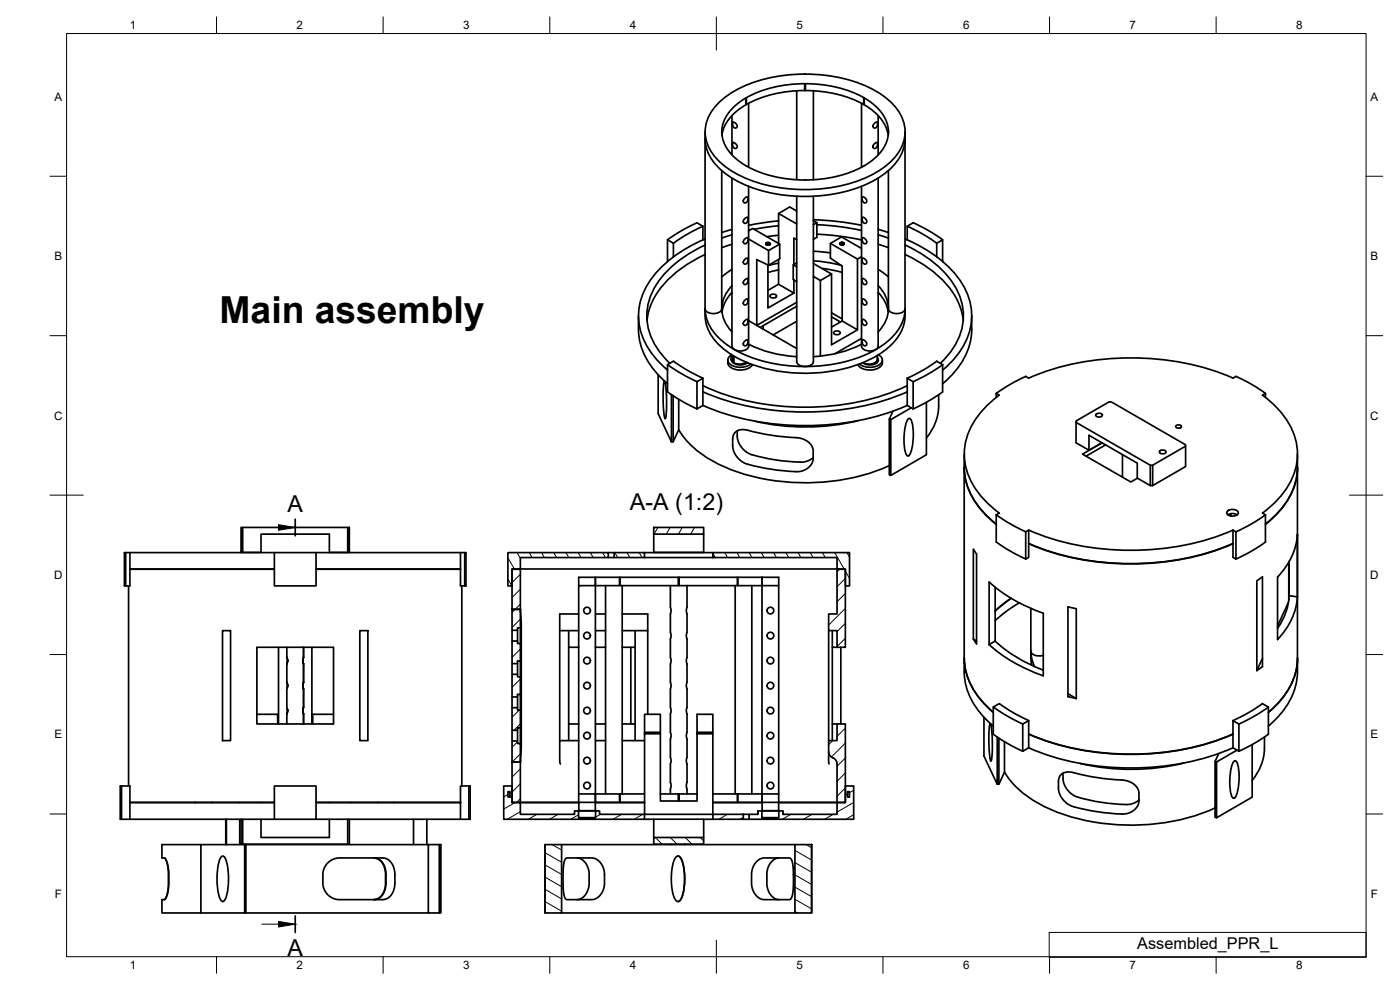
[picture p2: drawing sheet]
<svg xmlns="http://www.w3.org/2000/svg" width="420mm" height="297mm" viewBox="0 0 420 297" stroke-linecap="round" stroke-linejoin="round" font-family="sans-serif">
<defs><g id="words">
<text font-size="11.2" x="65.9" y="97">Main assembly</text>
<g font-size="7">
<text x="86.3" y="153.8">A</text>
<text x="189.1" y="152.9">A-A (1:2)</text>
<text x="86.3" y="286.8">A</text>
</g>
<text font-size="4.9" x="341.3" y="284.7">Assembled_PPR_L</text>
<g font-size="3.5">
<text x="39" y="8.8">1</text>
<text x="89" y="8.8">2</text>
<text x="139" y="8.8">3</text>
<text x="189" y="8.8">4</text>
<text x="239" y="8.8">5</text>
<text x="289" y="8.8">6</text>
<text x="339" y="8.8">7</text>
<text x="389" y="8.8">8</text>
<text x="16.3" y="30.2">A</text>
<text x="411.3" y="30.2">A</text>
<text x="16.3" y="78">B</text>
<text x="411.3" y="78">B</text>
<text x="16.2" y="125.9">C</text>
<text x="411.2" y="125.9">C</text>
<text x="16.2" y="173.7">D</text>
<text x="411.2" y="173.7">D</text>
<text x="16.3" y="221.6">E</text>
<text x="411.3" y="221.6">E</text>
<text x="16.4" y="269.4">F</text>
<text x="411.4" y="269.4">F</text>
<text x="39" y="290.8">1</text>
<text x="89" y="290.8">2</text>
<text x="139" y="290.8">3</text>
<text x="189" y="290.8">4</text>
<text x="239" y="290.8">5</text>
<text x="289" y="290.8">6</text>
<text x="339" y="290.8">7</text>
<text x="389" y="290.8">8</text>
</g>
</g></defs>
<!-- layer: Visible -->
<g fill="none" stroke="#000" stroke-width=".51">
<path d="M211.6 39.6v55.1M216.1 30.4a37.1 37.1 0 0 1 23.1-8.1 43.7 43.7 0 0 1 25.2 6 14.4 14.4 0 0 1 7.2 11.3 13.3 13.3 0 0 1-5.8 10.2 40.8 40.8 0 0 1-26.6 7 37.1 37.1 0 0 1-23.1-8.1 11.4 11.4 0 0 1-2.9-14.6l.8-1.3zM216.6 39.6v.2M219.7 34.7v11.8M219.9 36.7l.8 .2a.76 .76 0 0 1 .6 .8 .76 .76 0 0 1-.7 .7 1.42 1.42 0 0 1-.7-1.7zM223.8 29.4v2a13.3 13.3 0 0 0-7.1 9.2M224.7 31v19.2M239.1 27.2v26.7M241.5 25.1v2.1a36.4 36.4 0 0 0-17.5 4.2v-2.1a12.9 12.9 0 0 0-7.4 10.2 11 11 0 0 0 5.1 8.8 36.3 36.3 0 0 0 26 5.3 26.2 26.2 0 0 0 16.4-7.7 9.4 9.4 0 0 0-.8-13.5l-1.8-1.6-2.1-1.4M241.5 25.1a36.5 36.5 0 0 0-17.5 4.2M241.5 25.1h.2M241.7 25.1v2.1a36.5 36.5 0 0 1 17.5 4.1v-2l.2 .1"/>
<path d="M241.7 25.1a36.5 36.5 0 0 1 17.5 4.2M244.1 27.2v26.7M258.6 31v19.2M259.4 29.4v2a13.3 13.3 0 0 1 7.2 9.2M262.4 37l.1-.1a.49 .49 0 0 1 .7-.3 .49 .49 0 0 1 .2 .8 .75 .75 0 0 1-.5 .9 .75 .75 0 0 1-.9-.4zM263.5 34.7v11.8M266.6 39.6v.2M271.6 39.6v55.1a14.5 14.5 0 0 1-7.7 11.6 46.1 46.1 0 0 1-32 4.8l-5.3-1.4-3.3-1.3-3-1.5v2l-.4-.2M211.6 41.6a13.3 13.3 0 0 0 5.8 10.2 40.8 40.8 0 0 0 26.7 7.1 37.1 37.1 0 0 0 23-8.2 12.8 12.8 0 0 0 4.5-9.1M216.6 51.2v41.7M219.7 53.4v50.5a2.9 2.9 0 0 0 4.2 1l.7-.7 .1-.3M219.9 42.8l.8 .2a.76 .76 0 0 1 .6 .9 .76 .76 0 0 1-.8 .6l-.6-.7z"/>
<path d="M223.5 59.5l.1-.1a.52 .52 0 0 1 .8-.3 .52 .52 0 0 1 0 .9 .7 .7 0 0 1-.5 .9 .7 .7 0 0 1-.8-.7zM224.7 55.9v48M239.1 58.9v49.6M244.1 58.9v49.6M258.8 59.1l.7 .2a.78 .78 0 0 1 .7 .8 .78 .78 0 0 1-.8 .8l-.6-.7zM262.4 43.2v-.1a.49 .49 0 0 1 .5-.4 .49 .49 0 0 1 .5 .3v.4a.78 .78 0 0 1-.4 1 .78 .78 0 0 1-1-.3zM263.5 53.4l.1 50.5a2.9 2.9 0 0 1-4.3 1l-.7-.7v-.3v-48M266.6 51.2v41.7M200.3 72v6.5M200.3 72l1.8 1M202.1 73v4.1M202.1 77.1a23.5 23.5 0 0 0-10.4 15.9 20 20 0 0 0 7 16.5l1.6 1.5"/>
<path d="M210.9 67.9l-1.7-1.1-4.7 2.4-4.2 2.7M210.9 67.9v4.1M211 72l-4.7 2.4-4.2 2.7M211 67.9l-4.7 2.4-4.2 2.7M211.6 73.5a33.1 33.1 0 0 0-15.4 13.2 17.3 17.3 0 0 0 3.3 20.7l1.5 1.6M211.6 76.4a31.7 31.7 0 0 0-16 14.4 17 17 0 0 0-1.4 5.4M211.6 71.7l-.6 .3M219.7 70.4l-3.1 1M219.7 73.3l-3.1 1M219.7 68.8l-3.1 1M223.4 65.8l.2-.3a.52 .52 0 0 1 .8-.3 .52 .52 0 0 1 0 .9 .69 .69 0 0 1-.5 .9 .69 .69 0 0 1-.8-.7zM223.4 71.8l.2-.2a.5 .5 0 0 1 .8-.3 .5 .5 0 0 1 .1 .8 .74 .74 0 0 1-.5 1 .74 .74 0 0 1-.9-.5z"/>
<path d="M223.5 77.9l.1-.1a.52 .52 0 0 1 .8-.3 .52 .52 0 0 1 0 .8 .7 .7 0 0 1-.5 .9 .7 .7 0 0 1-.8-.6zM224.7 69.2l1.2-.7 8.1 4.7M224.7 71.7l6 3.5M224.9 69.1h-.2M229.9 72.9a.81 .81 0 0 1 1.3 .3M229.9 73.3l.6-.3 .7 .3M230 73.3l.5-.2 .6 .2-.7-.1-.4 .2M230.1 73.4l.9 .1M230.1 73.5h.8M230.3 73h.4M230.3 73.2h.4M230.3 73.4h.4"/>
<path d="M230.4 73.5h.3M230.5 79.5v12.9l7.8-4.5M230.7 79.6v-4.4l3.3-2v4.4l-3.3 2-3.6-1.7v19.7l12-6.9M230.9 72.8h-.5a.43 .43 0 0 0-.6 .4 .43 .43 0 0 0 .7 .3M231.2 73.1l-.2 .3-.5 .1M231.2 73.3l-.9-.4a.35 .35 0 0 0-.4 .5 .35 .35 0 0 0 .6 .1M231.2 73.2h.1M233.7 64.1l5.4 3.1M233.7 77.9v7.4M233.7 78.9l-3.2 .8M233.7 67.7l-7.4 1.1M233.7 70.6l-3.5 .4"/>
<path d="M233.7 66.3l-9 1.3M238.1 79.5l1 .6M239.1 63.3l-2.1-1.2-3.3 2v8.9M239.1 78.9l-1 .6v4.4l1 .7M239.1 71.9l-.8-.4v7.9M244.1 67.4l1.1-.6v4.4l-1.1 .6M244.1 79.1l5.5 3.1v21.2l7.7-4.4M244.1 66.2l1.1 .6M244.1 75.4l5.1 .5M244.1 78.3l4.8 .5 3.6 .8M244.1 65.9l7.4 .6 7.1 1.1M245.2 67.4l6.8 .6 6.6 1.1"/>
<path d="M245.2 70.3l6.8 .6 6.6 1.1M249.2 73l8.1 4.7v21.3l-4.5-2.7M252.1 73.2l.5-.2 .7 .2-.5-.3-.8 .3 .3 .3h.7M252.2 73.4h.9M252.3 73.4l.7 .1M252.4 72.8h.4M252.4 73h.4M252.4 73.2h.4M252.4 73.4h.4M252.7 72.7a.48 .48 0 0 1 .5 .1 .48 .48 0 0 1 .1 .5M252.7 72.7l.6 .4-.3 .4M252.7 72.7l-.5 .1-.2 .3 .8-.3 .5 .4"/>
<path d="M253.2 73.3l-.6-.2-.5 .2 .6-.1 .5 .2M253.3 73.3l-.2 .2M258.6 74.6l-6-3.5-3.4 1.9v4.4l3.6 2.4v16.5l-3.2 1.8M258.6 77l-1.3 .7M258.8 77.5l.7 .2a.78 .78 0 0 1 .7 .8 .78 .78 0 0 1-.8 .7l-.6-.6zM258.8 65.2l.8 .3a.76 .76 0 0 1 .6 .8 .76 .76 0 0 1-.8 .7l-.6-.6zM258.8 71.3l.7 .3a.78 .78 0 0 1 .7 .8 .78 .78 0 0 1-.8 .7l-.6-.6zM263.6 68.8l3 1M263.6 70.4l3 1M263.6 73.3l3 1M271.6 71.7l.7 .3M271.6 73.5a33.1 33.1 0 0 1 15.4 13.2 17.3 17.3 0 0 1-3.2 20.7l-1.6 1.6"/>
<path d="M271.6 76.4a31.7 31.7 0 0 1 16.1 14.4 17 17 0 0 1 1.4 5.4M272.3 67.9l1.8-1.1 4.7 2.4 4.1 2.7M272.3 67.9v4.1M272.3 72l4.7 2.4 4.1 2.7M272.3 67.9l4.7 2.4 4.1 2.7M281.1 73l1.8-1v6.5M281.1 73v4.1M281.1 77.1a23.5 23.5 0 0 1 10.4 15.9 20 20 0 0 1-6.9 16.5l-1.7 1.5M191.6 94.8v4.1M191.6 98.8a21.7 21.7 0 0 0 8.7 16.3M211.6 92.6a2.87 2.87 0 0 0 4.2 1.1l.8-1a10 10 0 0 0 3.1 6.9M211.6 94.7a13.8 13.8 0 0 0 7.1 11.1l1.3 .9"/>
<path d="M211.6 92.6a13.3 13.3 0 0 0 5.8 10.3 40.8 40.8 0 0 0 26.7 7 37.1 37.1 0 0 0 23-8.1 12.8 12.8 0 0 0 4.5-9.2 2.87 2.87 0 0 1-4.2 1.1l-.8-1a9.9 9.9 0 0 1-3 6.9M219.5 87.9l.2 .1M219.7 85.7a10.3 10.3 0 0 0-3.1 6.7M219.7 87.8a10.5 10.5 0 0 0-3 5.9M219.7 80.8l-3.1 2.3M223.4 96.4l.2-.3a.52 .52 0 0 1 .8-.2 .52 .52 0 0 1 0 .8 .69 .69 0 0 1-.5 .9 .69 .69 0 0 1-.8-.7zM223.4 84.1l.2-.1a.47 .47 0 0 1 .4-.4 .47 .47 0 0 1 .5 .2v.5a.78 .78 0 0 1-.4 .9 .78 .78 0 0 1-1-.2zM223.5 90.1l.1-.1a.52 .52 0 0 1 .8-.3 .52 .52 0 0 1 0 .9 .7 .7 0 0 1-.5 .9 .7 .7 0 0 1-.8-.6zM224.7 96.2l14.4 8.4M229 97.7h.1M229 97.7l-.8 .5M231.1 88.6l.6-.3h.7l.7 .5a1.16 1.16 0 0 1-2 0z"/>
<path d="M233.7 85.3l4.6 2.6M233.7 85.3l-3.2 1.8M233.7 81l-3.2 .7M238.3 84v3.9M239.1 91.9l-10.1 5.8v1M239.1 96.4l-7.1 4.1M244.1 82.9l2.1 1.3v22.6M246.7 80.5l6.1 1.2M249.6 82.2l-3.4 2M249.6 95.1l2.6 1.5M249.6 93.9l3.2 1.8M250.2 99.6l.6-.3h.8l.6 .6a1.16 1.16 0 0 1-2 0z"/>
<path d="M258.8 89.7l.7 .2a.78 .78 0 0 1 .7 .8 .78 .78 0 0 1-.8 .8l-.6-.6zM258.8 83.6l.7 .2a.78 .78 0 0 1 .7 .8 .78 .78 0 0 1-.8 .8l-.6-.7zM258.8 95.8l.8 .3a.75 .75 0 0 1 .6 .8 .75 .75 0 0 1-.8 .7l-.6-.6zM263.6 80.8l3 2.3M263.6 87.8a10.5 10.5 0 0 1 3 5.9M263.6 85.7a10.3 10.3 0 0 1 3 6.7M263.7 87.9l-.1 .1M291.6 94.8v4.1M291.6 98.8a21.7 21.7 0 0 1-8.7 16.3M197.5 112.5v11.6l4 8.5v-14.2M199.4 114.3a34 34 0 0 0 .2 11.3 23.4 23.4 0 0 0 .3-8.7l-.3-2.4M200.3 109.4l4.2 2.7 4.7 2.4"/>
<path d="M202 118.8v13.8h-.5M202.1 108.4l-1.8 1v8.2l4.2 2.7 4.7 2.4M202.1 108.4l4.2 2.7 4.7 2.4M203.7 119.8v9.2l-1.7 3.6M209.2 114.5v8.2M209.2 114.5l1.7-1v8.2M211 117.6a80.6 80.6 0 0 0 61.3 0M218.4 108a2.44 2.44 0 0 0 2.5 2.9 4.6 4.6 0 0 0 4.9-1.5M219.4 106.3v1.7l.5 .7M219.4 106.6a1.67 1.67 0 0 0-1 1.7 1.67 1.67 0 0 0 1.5 1.4 5.7 5.7 0 0 0 5.4-.5M219.8 108.6a3.6 3.6 0 0 0 4.5 .2h-.1M219.9 106.7v2"/>
<path d="M220.1 108.8h.1M223.4 102.5l.2-.2a.47 .47 0 0 1 .4-.4 .47 .47 0 0 1 .5 .3v.5a.74 .74 0 0 1-.5 1 .74 .74 0 0 1-.9-.4zM223.9 108.7a3.8 3.8 0 0 1-3.6 .2M224.7 103.3a35.6 35.6 0 0 0 14.4 3.7M239.1 108.5a2.9 2.9 0 0 0 4.3 1l.6-.6 .1-.4M258.6 101.5l-8 4.6M258.6 103.3a35.6 35.6 0 0 1-14.5 3.7M258.8 102l.7 .2a.78 .78 0 0 1 .7 .8 .78 .78 0 0 1-.8 .7l-.6-.6zM262.9 108.6l.3 .2M263.3 106.7v1.1M263.3 107.3a1.21 1.21 0 0 1 .1 1.3 1.21 1.21 0 0 1-1 .7l-1.9 .2-1.5-.7a3.6 3.6 0 0 0 4.2-.7l.1-.3M263.6 106.4a1.67 1.67 0 0 1 1.2 1.7 1.67 1.67 0 0 1-1.3 1.6 5.7 5.7 0 0 1-5.6-.5"/>
<path d="M264.8 108v.9M264.8 108.9a3.5 3.5 0 0 1-4 2.1l-1.5-.2a2.91 2.91 0 0 1-1.9-1.4M272.3 115.7a76.6 76.6 0 0 1-54.3 2.8l-7-2.8M274 114.5l-1.7-1v8.2M274 114.5v8.2M281.1 108.4l1.8 1v8.2M281.1 108.4l-4.1 2.7-4.7 2.4M281.7 118.4v3.3a15.5 15.5 0 0 1-3.7 9.7M282.9 117.6l-4.1 2.7-4.7 2.4M282.9 109.4l-4.1 2.7-4.7 2.4M299 118l.9 .5a23.5 23.5 0 0 0-10.4 16 20 20 0 0 0 6.9 16.5l3.5 2.9-.9 .6M299 118v1.2"/>
<path d="M299 118l4.2-2.7 4.6-2.4 .9 .5a80.4 80.4 0 0 1 61.3 .1l1-.6 .9 .5 4.6 2.4 3.3 2.2M379.8 118l-.9 .5a23.5 23.5 0 0 1 10.4 16 20 20 0 0 1-6.9 16.5l-3.5 2.9 .9 .6M379.8 118v1.2M203.7 128.9a29.6 29.6 0 0 0 15.1 11.8 64.5 64.5 0 0 0 48.1-1M210.9 121.7l-1.7 1M211 121.6a80.6 80.6 0 0 0 61.3 0M220.5 129.9a3.8 3.8 0 0 1 3.9-.8 124.3 124.3 0 0 0 16.2 2.5l.7 .3a3.9 3.9 0 0 1 2.8 3.5v2.4l-.6 1.4a5.3 5.3 0 0 1-4.6 2.3 45.2 45.2 0 0 1-16-2.9l-1.8-1.6-1.1-2.1-.1-3.6zM221.3 129.3l.1 2.7 .7 1.6 1.6 1.8 2 1.1M225.7 136.4l7.1 1.6 7.4 .7M244.1 137.3l-1.8 1-2.1 .4M257.6 126.2a67.4 67.4 0 0 1-31.1 .2M266.9 125.8v16.7l.4 .1v-16.7"/>
<path d="M272.3 121.7l1.7 1M272.4 125.9l.6-.4a4.7 4.7 0 0 1 1.1 3.7 14.7 14.7 0 0 1-1.1 7.3l-.6 .3a4.7 4.7 0 0 1-1.1-3.7 14.7 14.7 0 0 1 1.1-7.2zM273.5 122.4l-6.2 3.5-.4-.1 1.1-2.4M278 120.7v15.7l-10.7 6.2M289.4 136.3v65.3a21.7 21.7 0 0 0 8.7 16.3M322.9 126.7l22.3 12.9h.7l9.9-5.7v-.4l-22.3-12.9h-.7l-9.9 5.7v6.5l3.9 2.3M328.9 124.3l.6-.3h.7l.6 .6a1.16 1.16 0 0 1-2 0zM331.8 133.5l-5.9 3.4M336.9 136.4v6.8M345.2 139.6v6.1h.7v-6.1M348 135.4l.6-.3h.7l.6 .5a1.16 1.16 0 0 1-2 0zM352.9 127.8a.91 .91 0 0 1 .9-.4 .91 .91 0 0 1 .7 .8 .91 .91 0 0 1-.9 .3 .91 .91 0 0 1-.7-.7z"/>
<path d="M355.8 133.9v6.1l-9.9 5.7M389.4 136.3v65.3a21.7 21.7 0 0 1-8.7 16.3M72.3 158.2h.5v7.5h-.5zM72.8 158.2h32v7.5h-.4v-7.5M196.2 158.2h15v2.1h-15zM289.4 140.2a22.2 22.2 0 0 0 9.6 17.1M289.4 140.3a22.2 22.2 0 0 0 9.6 17M299 154.5v8.1l4.2 2.7 4.6 2.4M299 154.5l4.2 2.7 4.6 2.4M307.8 159.6v8.1M308.7 159.1l-.9 .5M308.7 159.1v4"/>
<path d="M308.7 159a80.6 80.6 0 0 0 61.4 0M341.4 143.5l-2 1.1-14.5-8.3 5.8-3.5-3.9 2.3v-4.5l14.5 8.4v4.5l3.9 2.2M368.3 153.4a2.28 2.28 0 0 1 3.3 .3 1.51 1.51 0 0 1-2 1.2 1.05 1.05 0 0 1-1.1-.3 1.05 1.05 0 0 1-.2-1.2zM368.5 154.5a2.63 2.63 0 0 1 2.8 0M369.4 154.1v.7M370 159.1v8.1l.9 .5M370 159.1l.9 .5M370.9 159.6v8.1M379.8 154.5v8.1l-4.2 2.7-4.6 2.4M379.8 154.5l-4.2 2.7-4.6 2.4M389.4 140.2a22.2 22.2 0 0 1-9.6 17.1M389.4 140.3a22.2 22.2 0 0 1-9.6 17"/>
<path d="M37.7 165.8v10h-.4v-10h102.2M38.6 175.8v60M39 170.7h43.3M39 170.8h43.3M39 165.8v10h-1.3M72.8 165.7h5.5v-5.4h20.5v5.4h5.6M82.3 165.8v10h12.5v-10M94.8 170.7h43.4M94.8 170.8h43.4M138.2 165.8v10h1.3M138.6 175.8v60M139.5 165.8h.3v10h-.3z"/>
<path d="M152.4 165.8h30.2v1.5h-26.4v3.5h-2.5v5h-1.3zM153.7 170.7h2.5v12.1h-2.5zM156.2 170.7h95M178.7 173.2v2.5h-5v62.5h5v2.5M178.7 173.2v67.5M181.7 175.7v62.5M182.6 165.8h1.7M182.6 167.3h1.7M184.3 165.8h9.1v1.5h-9.1zM185.9 173.2v2.5h-7.2M186.1 173.2v2.5h17.5v-2.5M186.7 175.7v62.5"/>
<path d="M193.4 165.8h20.6M193.4 167.3h20.6M196.2 160.3v5.4h15v-5.4M201.2 175.7v6.5l.2 .9-.2 1.1v5.5l.2 .9-.2 1.1v5.5l.2 .9-.2 1.1v5.5l.2 .9-.2 1.1v5.5l.2 .9-.2 1.1v5.5l.2 .9-.2 1.1v5.6l.2 .8-.2 1.1v5.5l.2 .9-.2 2.6M203.8 173.2v2.5h17.5v-2.5M206.2 175.7v6.5l-.2 .9 .2 1.1v5.5l-.2 .9 .2 1.1v5.5l-.2 .9 .2 1.1v5.5l-.2 .9 .2 1.1v5.5l-.2 .9 .2 1.1v5.5l-.2 .9 .2 1.1v5.6l-.2 .8 .2 1.1v5.5l-.2 .9 .2 2.6M214 165.8h41v10h-1.3v-5h-2.5v-3.5h-37.2zM220.6 175.7v62.5M221.4 173.2v2.5h7.3M225.6 175.7v62.5M228.7 173.2h-55v2.5M228.7 173.2v67.5v-2.5h5v-62.5"/>
<path d="M228.7 173.2h5v2.5h-5zM251.2 170.7h2.5v23.5h-2.5v-5h-2.5v-5h2.5zM292.1 164.8v27l1 .5M292.1 164.8l1 1.5v26.9l-1-1.4M296.8 174.6v18.8M296.9 174.6a46.8 46.8 0 0 0 16.2 9.4M298.7 176.2v16.1l-1.9 1.1M303.4 179.5l-4.7 3.8M303.5 179.5l-4.8 3.9M308.7 163a80.6 80.6 0 0 0 61.3 0M308.7 163.1v4.1l-.9 .5M308.7 163.1a80.6 80.6 0 0 0 61.4 0"/>
<path d="M377.2 174.3v26.9l1.7-3.6M377.2 174.2l1.7-1.1v26.9l-1.7 1.2M386.8 168.6v11.4M386.9 168.5v10.2l2.5 .4a20.4 20.4 0 0 1-6 12.8v-18.8M386.9 178.7a18 18 0 0 1-3.5 9.8M389.4 160.3a20.4 20.4 0 0 1-6 12.8M66.8 189.2h2.4v33h-2.4zM77.1 194.2h23v23h-23zM83.6 194.2v23M86.1 197.2l.2 .8-.2 1.2 .2-.8zM86.1 194.2v3M86.1 199.2v5.5"/>
<path d="M91.1 197.2l-.2 1.2 .2 .8-.2-.8zM91.1 194.2v3M91.1 199.2v5.5M93.6 194.2v23M108 189.2h2.4v33h-2.4zM153.7 182.8h2.5v5.6h-.9v.7h-1.6zM153.7 192.3h1.6v.8h.9v5.3h-.9v.7h-1.6zM153.7 189.1v3.2M153.7 199.1v3.2M155.3 189.1v3.2M155.3 199.1v3.2M156.2 182.8v.5"/>
<path d="M156.2 183.3l.2 4.3v36.2l-.2 4.3M156.2 198.4v4.7M156.2 188.4v4.7M168 189.2h5.7M170.7 189.2v5h3M170.7 194.2v23M173.7 184.2h-5.7v38M178.7 194.2h3M178.7 189.2h3M178.7 184.2h3M186.7 184.2h7.7v30.1M186.7 189.2h7.7"/>
<path d="M189.3 194.2v23M190.6 189.2v5h-3.9M190.6 194.2v23M248.7 189.2v33M249.8 189.2v5h1.4M249.8 194.2v23M252.3 194.2v23M289.4 197.4a21.7 21.7 0 0 0 8.7 16.3M289.4 197.4a21.6 21.6 0 0 0 8.7 16.4M298.6 192.3a42.7 42.7 0 0 0 14.5 8.8M305.9 180.9l-3.9 2.5-3.3 2.8M309.4 195.4a2.79 2.79 0 0 0 3.7 1.2"/>
<path d="M309.4 182.5v14.9M309.4 195.4l.3 2.6 .8 2M309.4 197.4l.2 2.2M313.1 184v18.8a46.8 46.8 0 0 1-16.3-9.4M383.4 187.1l.2 .3-.2-.2M386.7 180.7l-3.3 7.1M389.4 197.4a21.6 21.6 0 0 1-8.7 16.4M389.4 197.4a21.7 21.7 0 0 1-8.7 16.3M77.1 214.3h6.2v2.9M86.1 204.7l.2 .8-.2 1.2 .2-.8zM86.1 212.2l.2 .8-.2 1.2 .2-1.2zM86.1 206.7v5.5"/>
<path d="M86.1 214.2v3M91.1 204.7l-.2 1.2 .2 .8-.2-.8zM91.1 212.2l-.2 1.2 .2 .8-.2-.8zM91.1 206.7v5.5M91.1 214.2v3M100.1 214.3h-6.2v2.9M153.7 212.3h1.6v.8h.9v5.3h-.9v.7h-1.6zM153.7 202.3h1.6v.8h.9v5.3h-.9v.7h-1.6zM153.7 209.1v3.2M153.7 219.1v3.2M155.3 209.1v3.2M155.3 219.1v3.2"/>
<path d="M156.2 208.4v4.7M156.2 218.4v4.7M173.7 217.2h-3v5M178.7 217.2h3M186.7 217.2h3.9v5M193.4 219.7h4.8v.5h-4.8zM193.4 219.7v-5.4h4.8v5.4M195.4 219.9h1.1h-.5M195.6 219.9h-.5h.2M195.6 220h.4M209.2 219.7h4.7v.5h-4.7zM209.2 219.7v-5.4h4.7v5.4"/>
<path d="M211.1 219.9h1.1h-.4M211.4 219.9h-.5h.2M211.4 220h.4M251.2 217.2h2.5v23.5h-2.5v-11.5a2.5 2.5 0 0 0-1.8-2.1l-.7-1.1v-3.8h2.5zM251.2 217.2h-1.4v5M295.3 215.2v11.7l4 8.4v-14.2M297.2 217a34 34 0 0 0 .2 11.4 23.4 23.4 0 0 0 .3-8.8l-.4-2.4M298.1 212.1l4.2 2.7 4.7 2.4M306.9 217.2v8.2M308.7 216.2v8.2l-1.8 1M308.7 216.2l-1.8 1M308.7 216.2l-4.7-2.4-4.1-2.7-1.8 1v8.2l4.1 2.7 4.7 2.4"/>
<path d="M320.5 208.1l2.5 1.5v-27l-2.5-.5v26.9l2.5 .6M370 216.2v8.2l1.8 1M370 216.2l1.8 1M371.8 217.2v8.2M380.7 212.1v8.2l-4.2 2.7-4.7 2.4M380.7 212.1l-1.8-1-4.1 2.7-4.7 2.4M380.7 212.1l-4.2 2.7-4.7 2.4M36.1 235.8h.4v10h-.4zM36.5 235.8h2.5v5l43.3-.1M140.7 235.8h-2.5v5l-43.4-.1M151.2 235.8h2.5v5h2.5v3.5h16.2v-1h1.2v2h5.1v-2h1.2v1h13.5v1.5h-42.2zM152.4 237.5h.6v1.6h-.6z"/>
<path d="M153.7 222.3h1.6v.8h.9v5.5h-2.5zM156.2 228.1h.1M156.2 228.1v12.6h-2.5v-12.1h2.5M173.7 222.2h-5.7v6.3l.2 .7M173.7 238.2v2.5M178.7 238.2h7.2v2.5M178.7 222.2h3M186.7 222.2h6.7M193.4 238.2h-7.3v2.5M193.4 220.2v24.1h20.5v-24.1M198.2 238.2h5.4v2.1M198.2 220.2v20.1h11v-20.1"/>
<path d="M209.2 238.2h-5.4v2.1M213.9 238.2h7.4v2.5M228.7 238.2h-7.3v2.5M233.7 238.2v2.5M248.7 225.5l.1 3.7M254.3 237.5h.6v1.6h-.6zM299.8 221.5v13.8h-.5M301.5 222.5v9.2l-1.7 3.6M301.5 231.7a29.6 29.6 0 0 0 15.1 11.7 64.5 64.5 0 0 0 48.1-1M308.7 224.4a80.6 80.6 0 0 0 61.3 0M308.7 220.2a80.6 80.6 0 0 0 61.4 0M308.7 220.3a80.6 80.6 0 0 0 61.4 0"/>
<path d="M319 232l.2 2.7 .8 1.9 1.8 1.7 1.7 .9M323.5 239.2a42.8 42.8 0 0 0 15.8 2.1l1.3-.4 1.2-.9M355.4 228.9a67.4 67.4 0 0 1-31.2 .2M364.7 228.5v16.7l.4 .2v-16.8M370.2 228.6l.6-.3a4.7 4.7 0 0 1 1 3.7 14.7 14.7 0 0 1-1 7.2l-.6 .3a4.7 4.7 0 0 1-1.1-3.7 14.7 14.7 0 0 1 1.1-7.2zM371.2 225.1l-6.1 3.5-.4-.1 1-2.4M375.8 223.4v15.8l-10.7 6.2M379.5 221.2v3.3a15.5 15.5 0 0 1-3.7 9.6M36.5 245.8h104.6v-10h-.4v10M49.3 257.4l.4 .4 .4 1.1 .5 3-.2 5.3-.6 2.2-.5 .5M58.6 240.7v.1M60.3 253.4h-11.7v4h.8l.5 .6 .4 1.4 .3 2.3-.1 5.3-.7 2.5-.4 .4h-.8v4h11.7"/>
<path d="M63.6 240.7v.1M66.5 257l.4-.2a3.8 3.8 0 0 1 1.4 3.4 18.6 18.6 0 0 1-.8 9.9l-.6 .4a3.8 3.8 0 0 1-1.5-3.4 18.6 18.6 0 0 1 .9-9.8zM67.8 245.8v7.6M67.9 245.8v7.6M71.8 240.7v.1M71.9 245.8v7.6M72.3 245.8v7.5h32.5v-7.5M72.8 245.8v7.5M73.4 253.4v20.5h-13.1M73.8 253.4v20.5h-.4M78.3 245.8v5.5h20.5v-5.5M78.3 240.7v.1"/>
<path d="M82.3 245.8v-10h12.5v10M82.3 240.8h-43.3v5M94.8 240.8h43.4v5M98.2 259l1.5-1.1 1.7-.5h8.9a16 16 0 0 1 5.4 .2l.4 .1a5.2 5.2 0 0 1 2.4 4.7v3.1l-.5 2a3.5 3.5 0 0 1-3.2 2.4h-13.2l-1.4-.3a5 5 0 0 1-3.3-4.7l.1-3.4 .5-1.4zM98.8 240.7v.1M104.4 245.8v7.5M105.3 240.7v.1M112.1 257.4a4.5 4.5 0 0 1 3.6 4.8v3.4l-.6 2a3.4 3.4 0 0 1-3 2.3M112.3 257.4a4.5 4.5 0 0 1 3.5 4.7v3.4l-.5 2a3.4 3.4 0 0 1-3 2.4M113.6 240.7v.1M118.2 240.7v.1M124.1 245.8v7.6"/>
<path d="M128.1 245.8v7.6M128.5 253.4v20.5h3.3M131.8 253.4v20.5h.5v-20.5h-72v20.5M154.1 240.7v.1M156.2 240.7h17.5M156.2 240.8h17.5M163.6 253.4h5v20.5h-5zM163.6 253.4v20.5M168.6 253.4h70M169.8 257.6l.4-.2a33.7 33.7 0 0 1 8.6 .3l1 .7 .8 1 .8 2.3-.1 4.5-.4 1.2-.7 1.1a3.5 3.5 0 0 1-2.6 1.4h-7.5l-.5-.4-.6-2.6v-5l.2-3zM173.2 257.4l1.2 .4 1.2 .9 .8 1.6 .4 1.8v3.7l-.5 1.7-1.5 1.8-1.6 .6M173.6 243.3h5.1"/>
<path d="M173.7 240.7h.1M173.7 240.7h5v2.5h-5zM178.7 240.7h14.7M178.7 240.8h14.7M193.4 245.8h2.8M193.4 244.3h.1M196.2 251.3h15v2h-15zM196.2 251.3v-5.5h15v5.5M201.5 253.3v.1M202.8 257.2l.8-.4 .9 .9 .6 2 .3 2.6v2.8l-.3 2.6-.6 1.9-.9 .9-.6-.2-.7-1.1-.5-1.5-.3-2.6 .2-4.5 .4-2zM203.5 256.8a3.7 3.7 0 0 1 1.7 3.4 16.2 16.2 0 0 1-1 9.9l-.7 .4M205.5 253.3v.1"/>
<path d="M211.2 245.8h2.8M213.9 240.7h14.8M213.9 240.8h14.8M213.9 244.3h.1M214 244.3h9.1v1.5h-9.1zM223.1 245.8h1.7M223.1 244.3h1.7M224.8 244.3h2.6v-1h1.2v2h5.1v-2h1.2v1h16.3v-3.5h2.5v-5h2.5v10h-31.4zM227 258.5a3.4 3.4 0 0 1 2.4-1.1h7.5l.5 .4 .6 2.5 .1 6.2-.5 2.7-.7 .7a34.3 34.3 0 0 1-8.7-.3l-1-.6-.8-1.1-.8-2.4 .1-4.4 .5-1.4zM227.4 243.3v1M228.6 243.3h5.1M228.7 240.7h5v2.5h-5z"/>
<path d="M233.7 240.8h17.5M233.7 240.7h.1M233.7 240.7h17.5M233.8 257.4l-1.4 .4-1.1 1.1-.9 1.6-.3 1.6 .1 3.7 .5 1.6 .6 1.1 .8 .8 1.7 .6M234.9 243.3v1M238.6 253.4h5v20.5h-5zM243.6 253.4v20.5M253.3 240.7v.1M336.7 244.2l1.9-.2a4.1 4.1 0 0 0 3.2-3.8v-2.4l-.5-1.4a5.8 5.8 0 0 0-4.6-2.4 129.6 129.6 0 0 1-16.2-2.4 2.73 2.73 0 0 0-2.9 2.8l.1 2.5 .4 1.6 1 1.6 1.6 1.3a45.1 45.1 0 0 0 16 2.9M73.8 273.9h54.7M168.6 273.9h70"/>
<circle cx="176.2" cy="190.7" r="1.01"/>
<circle cx="176.2" cy="198.2" r="1.01"/>
<circle cx="176.2" cy="183.2" r="1.01"/>
<circle cx="231.2" cy="183.2" r="1.01"/>
<circle cx="231.2" cy="190.7" r="1.01"/>
<circle cx="231.2" cy="198.2" r="1.01"/>
<circle cx="176.2" cy="213.2" r="1.01"/>
<circle cx="176.2" cy="205.7" r="1.01"/>
<circle cx="231.2" cy="205.7" r="1.01"/>
<circle cx="231.2" cy="213.2" r="1.01"/>
<circle cx="176.2" cy="228.2" r="1.01"/>
<circle cx="176.2" cy="220.7" r="1.01"/>
<circle cx="176.2" cy="235.7" r="1.01"/>
<circle cx="231.2" cy="220.7" r="1.01"/>
<circle cx="231.2" cy="228.2" r="1.01"/>
<circle cx="231.2" cy="235.7" r="1.01"/>
</g>
<!-- layer: BORDER -->
<g fill="none" stroke="#000" stroke-width=".3">
<path d="M20 10.1h390v276.9h-390zM65 5.1v5M115 5.1v5M165 5.1v5M215 5.1v10M265 5.1v5M315 5.1v5M365 5.1v5M15 52.9h5M410 52.9h5M15 100.7h5M410 100.7h5"/>
<path d="M15 148.6h10M405 148.6h10M15 196.4h5M410 196.4h5M15 244.2h5M410 244.2h5M65 287v5M115 287v5M165 287v5M215 282.1v9.9M265 287v5M315 287v5"/>
<path d="M365 287v5"/>
</g>
<!-- layer: Hatching -->
<g fill="none" stroke="#000" stroke-width=".3">
<path d="M197.4 158.3l-1.1 2M201.1 158.3l-1.2 2M204.8 158.3l-1.2 2M208.4 158.3l-1.1 2M211.2 159.8l-.3 .5M152.4 173.8l1.2 2M152.4 167.4l2 3.4M155.2 165.8l1 1.7M156.2 172.3l-2.5 2.5M156.2 176.8l-2.5 2.5M158.9 165.8l.8 1.5M162.5 165.8l.9 1.5"/>
<path d="M166.2 165.8l.8 1.5M169.8 165.8l.9 1.5M173.5 165.8l.9 1.5M177.2 165.8l.8 1.5M180.8 165.8l.9 1.5M184.5 165.8l.9 1.5M188.2 165.8l.8 1.5M191.8 165.8l.9 1.5M213.9 166l.8 1.3M217.5 165.8l.9 1.5M221.2 165.8l.8 1.5M224.8 165.8l.9 1.5"/>
<path d="M228.5 165.8l.9 1.5M232.2 165.8l.8 1.5M235.8 165.8l.9 1.5M239.5 165.8l.9 1.5M243.2 165.8l.8 1.5M246.8 165.8l.9 1.5M250.5 165.8l2.9 5M252 170.7l-.8 .9M253.7 173.6l-2.5 2.5M253.7 178.1l-2.5 2.5M253.7 171.3l1.2 2.2M254.2 165.8l.7 1.3"/>
<path d="M154.1 192.3l-.4 .5M156.2 181.3l-2.5 2.5M156.2 185.7l-2.5 2.6M156.2 194.7l-2.5 2.5M253.7 182.5l-5 5.1M253.7 187l-2.5 2.5M253.7 191.5l-2.5 2.5M155.3 209v.1M155.8 213.1l-2.1 2.1M156.2 203.7l-2.5 2.5M156.2 208.2l-.2 .2M156.2 217.2l-2 1.9"/>
<path d="M253.7 218.5l-2.5 2.5M152.4 238.4l-1.2 .7M155.3 222.5l-1.6 1.7M156.2 226.2l-2.5 2.5M156.2 230.7l-2.5 2.5M156.2 235.1l-2.5 2.5-.6 .4M156.2 239.6l-1.1 1.1M249.9 222.2l-1.2 1.3M253.7 223l-4.2 4.1M253.7 227.4l-2.5 2.5M253.7 231.9l-2.5 2.5M253.7 236.4l-2.5 2.5"/>
<path d="M254.3 238.2l-.6 .4M256.2 237.1l-1.3 .8M154.5 240.8l-3.3 1.9M156.2 243.5l-4 2.3M161.2 244.3l-2.6 1.5M163.6 259.5l5 2.9M163.6 255.8l5 2.9M165.7 253.4l2.9 1.7M167.5 244.3l-2.6 1.5M173.6 244.5l-2.3 1.3M178.5 245.3l-.9 .5M180.2 244.3l-1.5 .9"/>
<path d="M186.6 244.3l-2.6 1.5M192.9 244.3l-2.6 1.5M196.7 251.3l2 2M201.2 251.3l2 2M205.7 251.3l2 2M210.1 251.3l1.1 1M218.3 244.3l-2.6 1.5M223.1 245.2l-1 .6M229.3 245.3l-.9 .5M237.4 244.3l-2.6 1.5M238.6 258.8l5 2.9M238.6 255.2l5 2.8"/>
<path d="M241.9 253.4l1.7 1M243.7 244.3l-2.6 1.5M250.1 244.3l-2.6 1.5M256.2 240.8l-5 2.9M256.2 244.5l-2.4 1.3M163.6 270.5l5 2.9M163.6 266.8l5 2.9M163.6 263.2l5 2.9M238.6 273.5l.7 .4M238.6 269.8l5 2.9M238.6 266.2l5 2.8M238.6 262.5l5 2.9"/>
</g>
<!-- layer: Section Lines -->
<path d="M88.6 155.8v5M88.6 274.8v5" fill="none" stroke="#000" stroke-width=".51"/>
<path d="M78.6 158.3h5M78.6 277.3h5" fill="none" stroke="#000" stroke-width=".3"/>
<path d="M83.6 157.4l5 .9-5 .8zM83.6 276.5l5 .8-5 .8z" fill="#000" stroke="#000" stroke-width=".3"/>
<!-- layer: Custom Tables -->
<path d="M314.9 279.8h95.1v7.4h-95.1z" fill="none" stroke="#000" stroke-width=".3"/>
<use href="#words"/>
</svg>
